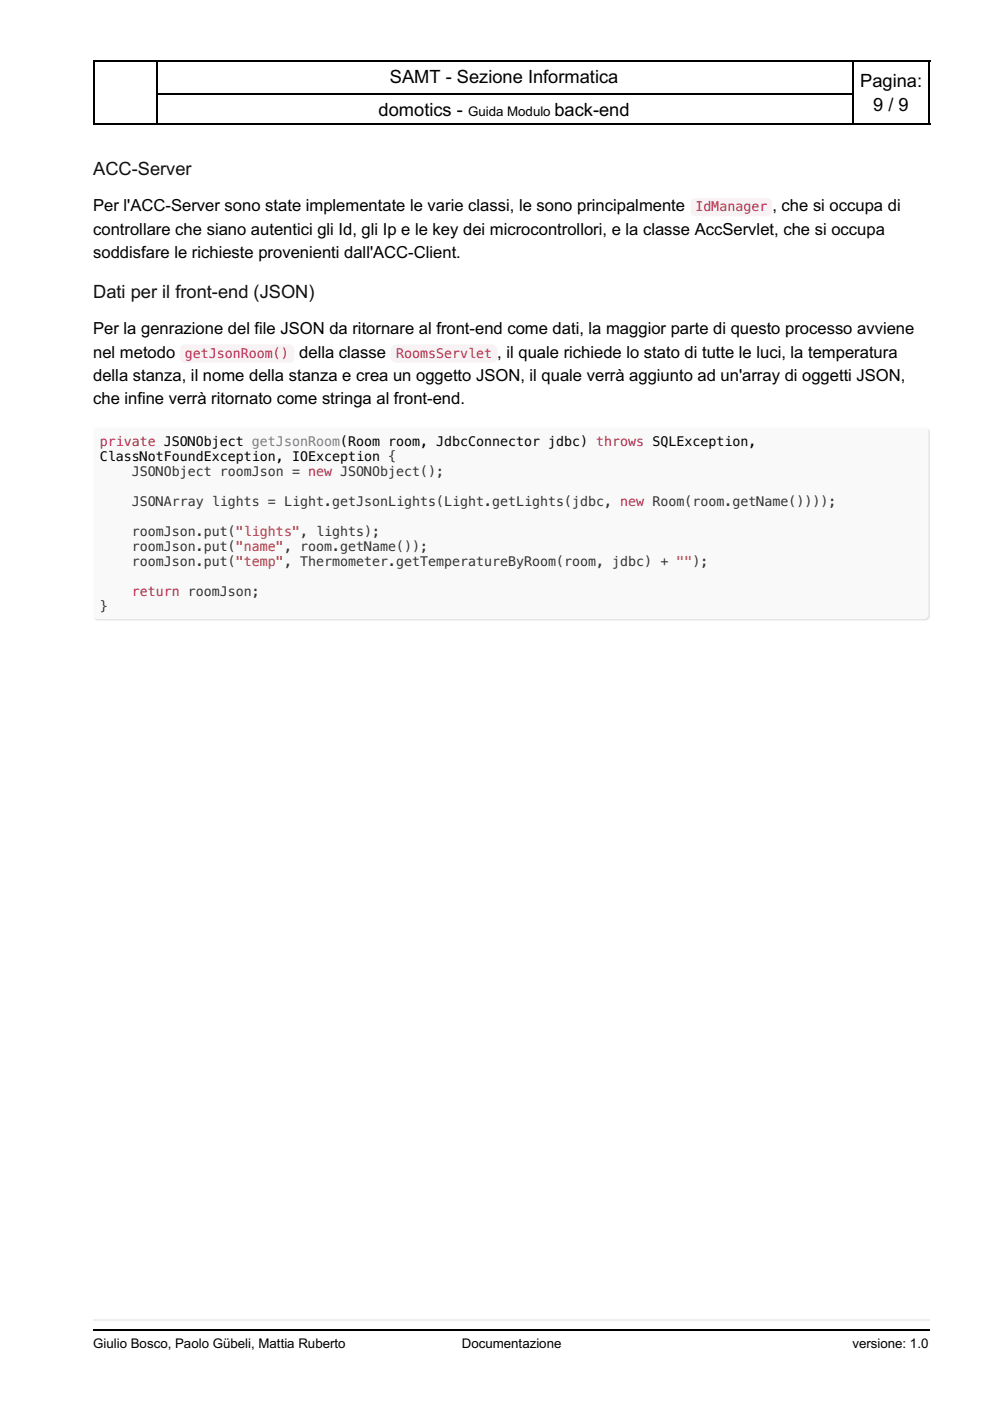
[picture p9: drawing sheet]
<svg xmlns="http://www.w3.org/2000/svg" width="210mm" height="297mm" viewBox="0 0 210 297" stroke-linecap="round" stroke-linejoin="round" font-family="sans-serif">
<defs><g id="words">
<g font-size="3.9">
<text x="82.7" y="17.6">SAMT - Sezione Informatica</text>
<text x="182.4" y="18.3">Pagina:</text>
<text x="185.1" y="23.6">9 / 9</text>
<text x="80.3" y="24.7">domotics -</text>
<text x="117.5" y="24.7">back-end</text>
</g>
<g font-size="3.9" fill="#111">
<text x="19.8" y="37">ACC-Server</text>
<text x="19.8" y="63.1">Dati per il front-end (JSON)</text>
</g>
<g font-size="3.5">
<text x="19.8" y="44.8">Per l'ACC-Server sono state implementate le varie classi, le sono principalmente</text>
<text x="163.8" y="44.8">, che si occupa di</text>
<text x="19.8" y="49.7">controllare che siano autentici gli Id, gli Ip e le key dei microcontrollori, e la classe AccServlet, che si occupa</text>
<text x="19.8" y="54.7">soddisfare le richieste provenienti dall'ACC-Client.</text>
<text x="19.8" y="70.9">Per la genrazione del file JSON da ritornare al front-end come dati, la maggior parte di questo processo avviene</text>
<text x="19.8" y="75.8">nel metodo</text>
<text x="63.4" y="75.8">della classe</text>
<text x="105.4" y="75.8">, il quale richiede lo stato di tutte le luci, la temperatura</text>
<text x="19.8" y="80.8">della stanza, il nome della stanza e crea un oggetto JSON, il quale verrà aggiunto ad un'array di oggetti JSON,</text>
<text x="19.8" y="85.7">che infine verrà ritornato come stringa al front-end.</text>
</g>
<g font-size="2.8">
<text x="99.2" y="24.7">Guida Modulo</text>
<text x="21.2" y="97.7">ClassNotFoundException, IOException {</text>
<text x="19.8" y="285.7">Giulio Bosco, Paolo Gübeli, Mattia Ruberto</text>
<text x="97.9" y="285.7">Documentazione</text>
<text x="180.7" y="285.7">versione: 1.0</text>
</g>
<g font-size="2.8" fill="#c7254e">
<text x="147.5" y="44.8">IdManager</text>
<text x="39.2" y="75.8">getJsonRoom()</text>
<text x="84" y="75.8">RoomsServlet</text>
</g>
<g font-size="2.8" fill="#a71d5d">
<text x="21.2" y="94.5">private JSONObject getJsonRoom(Room room, JdbcConnector jdbc) throws SQLException,</text>
<text x="28" y="126.3">return roomJson;</text>
</g>
<g font-size="2.8" fill="#333">
<text x="28" y="100.9">JSONObject roomJson = new JSONObject();</text>
<text x="28" y="107.2">JSONArray lights = Light.getJsonLights(Light.getLights(jdbc, new Room(room.getName())));</text>
<text x="28" y="113.6">roomJson.put(&quot;lights&quot;, lights);</text>
<text x="28" y="116.8">roomJson.put(&quot;name&quot;, room.getName());</text>
<text x="28" y="119.9">roomJson.put(&quot;temp&quot;, Thermometer.getTemperatureByRoom(room, jdbc) + &quot;&quot;);</text>
<text x="21.2" y="129.5">}</text>
</g>
</g></defs>
<path d="M19.8 12.9h177.4M19.8 19.9h177.4M19.8 26.3h177.4" fill="none" stroke="#000" stroke-width=".35"/>
<path d="M19.8 12.7h13.7v13.8h-13.7z" fill="#fff"/>
<path d="M19.8 12.9h13.7M19.9 12.7v13.8M33.3 12.7v13.8M19.8 26.3h13.7" fill="none" stroke="#000" stroke-width=".35"/>
<path d="M180.6 12.7h16.6v13.8h-16.6z" fill="#fff"/>
<path d="M180.6 12.9h16.6M180.8 12.7v13.8M197 12.7v13.8M180.6 26.3h16.6" fill="none" stroke="#000" stroke-width=".35"/>
<g fill="#fff">
<path d="M9.9 276.9h190.1v10.3h-190.1z"/>
<path d="M16.2 279.8h181v4.5h-181z"/>
</g>
<path d="M19.8 279.9h177.4" fill="none" stroke="#eee" stroke-width=".35"/>
<path d="M19.8 282h177.4" fill="none" stroke="#000" stroke-width=".35"/>
<g fill="#fff">
<path d="M9.9 30h190.1v105.1h-190.1z"/>
<path d="M16.2 29.9h181v101.7h-181z"/>
</g>
<path d="M20.2 90.9l.6-.2h175.3a1.06 1.06 0 0 1 1.1 1v38.8a1.06 1.06 0 0 1-1.1 1.1h-175.3a1.06 1.06 0 0 1-1-1.1v-38.8z" fill-rule="evenodd" fill="#f9f9f9"/>
<g fill="#f9f2f4">
<path d="M146.8 42.2l.7-.2h15.1a1.06 1.06 0 0 1 1.1 1v1.8a1.06 1.06 0 0 1-1.1 1.1h-15.1a1.06 1.06 0 0 1-1.1-1.1l.1-2.1z" fill-rule="evenodd"/>
<path d="M38.5 73.2l.7-.2h22.2a1.06 1.06 0 0 1 1 1.1v1.7a1.06 1.06 0 0 1-1 1.1h-22.2a1.06 1.06 0 0 1-1.1-1.1l.1-2.1z" fill-rule="evenodd"/>
<path d="M83.3 73.2l.7-.2h20.4a1.06 1.06 0 0 1 1.1 1.1v1.7a1.06 1.06 0 0 1-1.1 1.1h-20.4a1.06 1.06 0 0 1-1.1-1.1l.1-2.1z" fill-rule="evenodd"/>
</g>
<use href="#words"/>
</svg>
